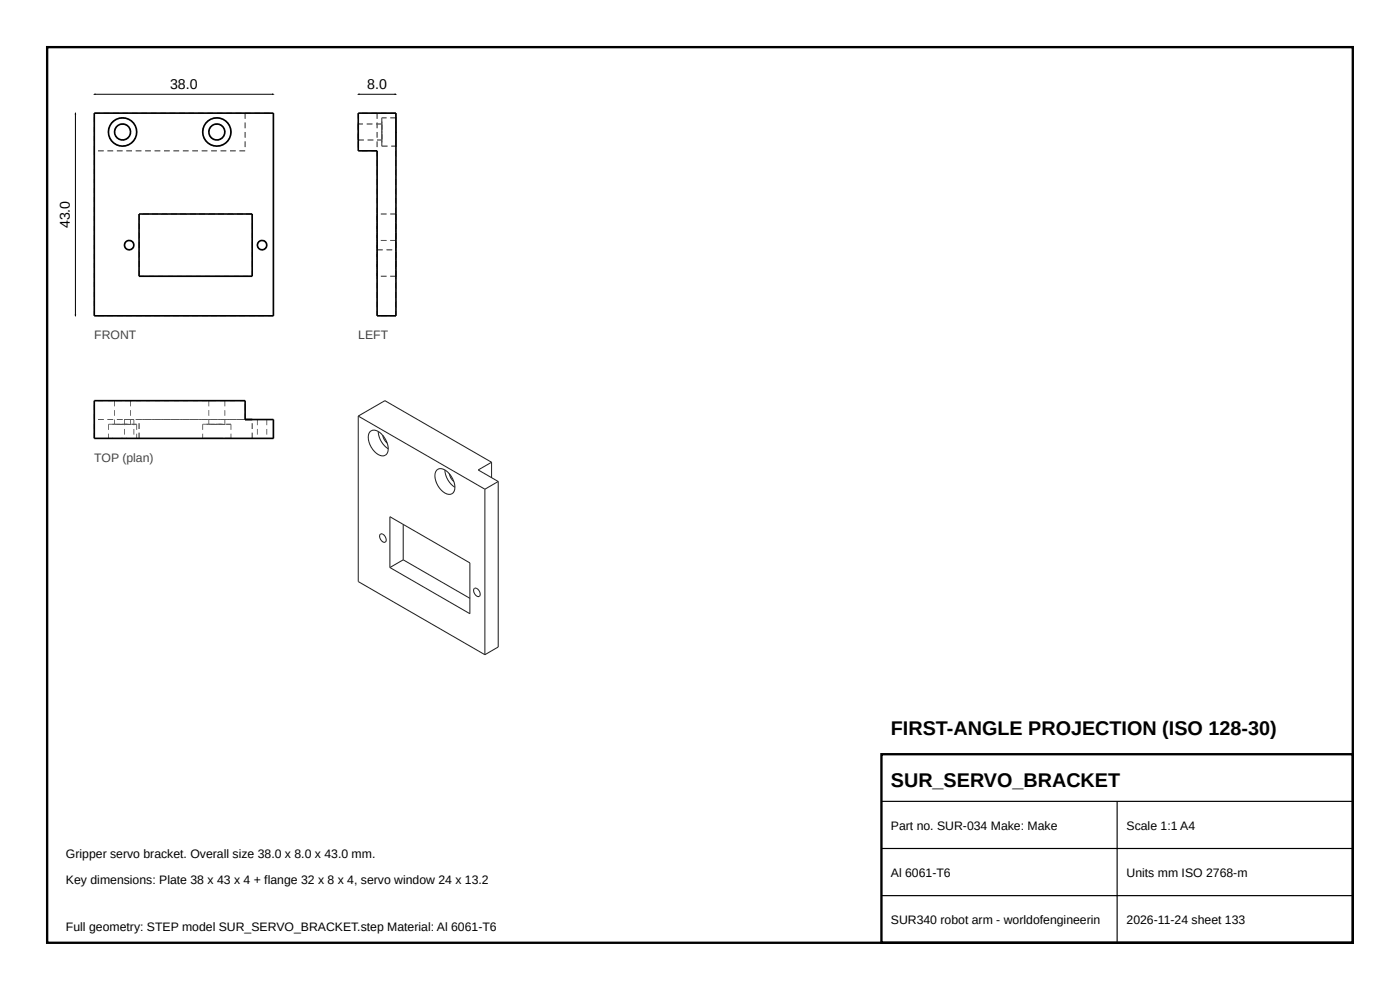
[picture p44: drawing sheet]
<svg xmlns="http://www.w3.org/2000/svg" width="297mm" height="210mm" viewBox="0 0 297 210" stroke-linecap="round" stroke-linejoin="round" font-family="sans-serif">
<defs><g id="words">
<g font-size="4.2">
<text x="189" y="156">FIRST-ANGLE PROJECTION (ISO 128-30)</text>
<text x="189" y="167">SUR_SERVO_BRACKET</text>
</g>
<g font-size="3">
<text x="36.1" y="18.8">38.0</text>
<text x="77.9" y="18.8">8.0</text>
<text x="14.8" y="48.4" transform="rotate(-90 14.8 48.4)">43.0</text>
</g>
<g font-size="2.6" fill="#444">
<text x="20" y="72">FRONT</text>
<text x="76" y="72">LEFT</text>
<text x="20" y="98">TOP (plan)</text>
</g>
<g font-size="2.6">
<text x="189" y="176">Part no. SUR-034 Make: Make</text>
<text x="239" y="176">Scale 1:1 A4</text>
<text x="14" y="182">Gripper servo bracket. Overall size 38.0 x 8.0 x 43.0 mm.</text>
<text x="189" y="186">Al 6061-T6</text>
<text x="239" y="186">Units mm ISO 2768-m</text>
<text x="14" y="187.5">Key dimensions: Plate 38 x 43 x 4 + flange 32 x 8 x 4, servo window 24 x 13.2</text>
<text x="14" y="197.5">Full geometry: STEP model SUR_SERVO_BRACKET.step Material: Al 6061-T6</text>
<text x="189" y="196">SUR340 robot arm - worldofengineerin</text>
<text x="239" y="196">2026-11-24 sheet 133</text>
</g>
</g></defs>
<path d="M10 10h277v190h-277zM187 160h100v40h-100z" fill="none" stroke="#000" stroke-width=".5"/>
<path d="M187 170h100M187 180h100M237 170v30M187 190h100" fill="none" stroke="#000" stroke-width=".25"/>
<g fill="#555">
<path d="M20 23.9h1.2v.2h-1.2zM22 23.9h1.2v.2h-1.2zM24 23.9h1.2v.2h-1.2zM26 23.9h1.2v.2h-1.2zM28 23.9h1.2v.2h-1.2zM30 23.9h1.2v.2h-1.2zM32 23.9h1.2v.2h-1.2zM34 23.9h1.2v.2h-1.2zM36 23.9h1.2v.2h-1.2zM38 23.9h1.2v.2h-1.2zM40 23.9h1.2v.2h-1.2zM42 23.9h1.2v.2h-1.2zM44 23.9h1.2v.2h-1.2zM46 23.9h1.2v.2h-1.2zM48 23.9h1.2v.2h-1.2zM50 23.9h1.2v.2h-1.2z"/>
<path d="M52 23.9h1.2v.2h-1.2zM54 23.9h1.2v.2h-1.2zM56 23.9h1.2v.2h-1.2z"/>
<path d="M19.9 65.8h.2v1.2h-.2zM19.9 63.8h.2v1.2h-.2zM19.9 61.8h.2v1.2h-.2zM19.9 59.8h.2v1.2h-.2zM19.9 57.8h.2v1.2h-.2zM19.9 55.8h.2v1.2h-.2zM19.9 53.8h.2v1.2h-.2zM19.9 51.8h.2v1.2h-.2zM19.9 49.8h.2v1.2h-.2zM19.9 47.8h.2v1.2h-.2zM19.9 45.8h.2v1.2h-.2zM19.9 43.8h.2v1.2h-.2zM19.9 41.8h.2v1.2h-.2zM19.9 39.8h.2v1.2h-.2zM19.9 37.8h.2v1.2h-.2zM19.9 35.8h.2v1.2h-.2zM19.9 33.8h.2v1.2h-.2zM19.9 32h.2v1h-.2z"/>
<path d="M19.9 30.8h.2v1.2h-.2zM19.9 28.8h.2v1.2h-.2zM19.9 26.8h.2v1.2h-.2zM19.9 24.8h.2v1.2h-.2z"/>
<path d="M51.9 24h.2v1.2h-.2zM51.9 26h.2v1.2h-.2zM51.9 28h.2v1.2h-.2zM51.9 30h.2v1.2h-.2z"/>
<path d="M50.8 31.9h1.2v.2h-1.2zM48.8 31.9h1.2v.2h-1.2zM46.8 31.9h1.2v.2h-1.2zM44.8 31.9h1.2v.2h-1.2zM42.8 31.9h1.2v.2h-1.2zM40.8 31.9h1.2v.2h-1.2zM38.8 31.9h1.2v.2h-1.2zM36.8 31.9h1.2v.2h-1.2zM34.8 31.9h1.2v.2h-1.2zM32.8 31.9h1.2v.2h-1.2zM30.8 31.9h1.2v.2h-1.2zM28.8 31.9h1.2v.2h-1.2zM26.8 31.9h1.2v.2h-1.2zM24.8 31.9h1.2v.2h-1.2zM22.8 31.9h1.2v.2h-1.2zM20.8 31.9h1.2v.2h-1.2z"/>
<path d="M26 26.2l.5 .1 .7 .4-.2 .1v-.2l-.5-.2h-.5zM27.5 27.4l.1-.1 .2 .6-.1 .7-.2-.1 .2-.6zM26.1 29.6l.6-.1 .4-.4 .2 .2-1 .5h-.2zM24.4 28.8l.2-.1 .2 .5 .6 .3-.1 .1-.5-.3zM24.6 26.9l.2 .1-.4 .4v.6h-.2zM25.3 26.4l.7-.2v.2h-.5l-.1 .1z"/>
<path d="M46 26.2l.5 .1 .7 .4-.2 .1v-.2l-.5-.2h-.5zM47.5 27.4l.1-.1 .2 .6-.1 .7-.2-.1 .2-.6zM46.1 29.6l.6-.1 .4-.4 .2 .2-1 .5h-.2zM44.4 28.8l.2-.1 .2 .5 .6 .3-.1 .1-.5-.3zM44.6 26.9l.2 .1-.4 .4v.6h-.2zM45.3 26.4l.7-.2v.2h-.5l-.1 .1z"/>
<path d="M51.9 24h.2v1.2h-.2zM51.9 26h.2v1.2h-.2zM51.9 28h.2v1.2h-.2zM51.9 30h.2v1.2h-.2z"/>
<path d="M50.8 31.9h1.2v.2h-1.2zM48.8 31.9h1.2v.2h-1.2zM46.8 31.9h1.2v.2h-1.2zM44.8 31.9h1.2v.2h-1.2zM42.8 31.9h1.2v.2h-1.2zM40.8 31.9h1.2v.2h-1.2zM38.8 31.9h1.2v.2h-1.2zM36.8 31.9h1.2v.2h-1.2zM34.8 31.9h1.2v.2h-1.2zM32.8 31.9h1.2v.2h-1.2zM30.8 31.9h1.2v.2h-1.2zM28.8 31.9h1.2v.2h-1.2zM26.8 31.9h1.2v.2h-1.2zM24.8 31.9h1.2v.2h-1.2zM22.8 31.9h1.2v.2h-1.2zM20.8 31.9h1.2v.2h-1.2z"/>
<path d="M57.9 24h.2v1.2h-.2zM57.9 26h.2v1.2h-.2zM57.9 28h.2v1.2h-.2zM57.9 30h.2v1.2h-.2zM57.9 32h.2v1.2h-.2zM57.9 34h.2v1.2h-.2zM57.9 36h.2v1.2h-.2zM57.9 38h.2v1.2h-.2zM57.9 40h.2v1.2h-.2zM57.9 42h.2v1.2h-.2zM57.9 44h.2v1.2h-.2zM57.9 46h.2v1.2h-.2zM57.9 48h.2v1.2h-.2zM57.9 50h.2v1.2h-.2zM57.9 52h.2v1.2h-.2zM57.9 54h.2v1.2h-.2zM57.9 56h.2v1.2h-.2zM57.9 58h.2v1.2h-.2zM57.9 60h.2v1.2h-.2zM57.9 62h.2v1.2h-.2zM57.9 64h.2v1.2h-.2zM57.9 66h.2v1h-.2z"/>
<path d="M56.8 66.9h1.2v.2h-1.2zM54.8 66.9h1.2v.2h-1.2zM52.8 66.9h1.2v.2h-1.2zM50.8 66.9h1.2v.2h-1.2zM48.8 66.9h1.2v.2h-1.2zM46.8 66.9h1.2v.2h-1.2zM44.8 66.9h1.2v.2h-1.2zM42.8 66.9h1.2v.2h-1.2zM40.8 66.9h1.2v.2h-1.2zM38.8 66.9h1.2v.2h-1.2zM36.8 66.9h1.2v.2h-1.2zM34.8 66.9h1.2v.2h-1.2zM32.8 66.9h1.2v.2h-1.2zM30.8 66.9h1.2v.2h-1.2zM28.8 66.9h1.2v.2h-1.2zM26.8 66.9h1.2v.2h-1.2zM24.8 66.9h1.2v.2h-1.2zM22.8 66.9h1.2v.2h-1.2zM20.8 66.9h1.2v.2h-1.2z"/>
<path d="M27.4 50.9a1.06 1.06 0 0 1 1 .7l-.2 .1-.1-.4-.3-.2h-.4zM27.3 52.9h.5l.3-.2 .1-.3 .2 .1a1.02 1.02 0 0 1-1.1 .6zM26.5 51.5l.1 .1-.2 .4 .1 .4 .2 .2-.1 .1a1 1 0 0 1-.1-1.2zM27.1 51l.3-.1v.2h-.2z"/>
<path d="M53.4 57.4h.2v1.2h-.2zM53.4 55.4h.2v1.2h-.2zM53.4 53.4h.2v1.2h-.2zM53.4 51.4h.2v1.2h-.2zM53.4 49.4h.2v1.2h-.2zM53.4 47.4h.2v1.2h-.2zM53.4 45.4h.2v1.2h-.2z"/>
<path d="M29.5 58.5h1.2v.2h-1.2zM31.5 58.5h1.2v.2h-1.2zM33.5 58.5h1.2v.2h-1.2zM35.5 58.5h1.2v.2h-1.2zM37.5 58.5h1.2v.2h-1.2zM39.5 58.5h1.2v.2h-1.2zM41.5 58.5h1.2v.2h-1.2zM43.5 58.5h1.2v.2h-1.2zM45.5 58.5h1.2v.2h-1.2zM47.5 58.5h1.2v.2h-1.2zM49.5 58.5h1.2v.2h-1.2zM51.5 58.5h1.2v.2h-1.2z"/>
<path d="M52.3 45.3h1.2v.2h-1.2zM50.3 45.3h1.2v.2h-1.2zM48.3 45.3h1.2v.2h-1.2zM46.3 45.3h1.2v.2h-1.2zM44.3 45.3h1.2v.2h-1.2zM42.3 45.3h1.2v.2h-1.2zM40.3 45.3h1.2v.2h-1.2zM38.3 45.3h1.2v.2h-1.2zM36.3 45.3h1.2v.2h-1.2zM34.3 45.3h1.2v.2h-1.2zM32.3 45.3h1.2v.2h-1.2zM30.3 45.3h1.2v.2h-1.2z"/>
<path d="M29.4 45.4h.2v1.2h-.2zM29.4 47.4h.2v1.2h-.2zM29.4 49.4h.2v1.2h-.2zM29.4 51.4h.2v1.2h-.2zM29.4 53.4h.2v1.2h-.2zM29.4 55.4h.2v1.2h-.2zM29.4 57.4h.2v1.2h-.2z"/>
<path d="M55.6 50.9a1.06 1.06 0 0 1 1 .7l-.2 .1-.1-.4-.3-.2h-.4zM55.5 52.9h.5l.3-.2 .1-.3 .2 .1a1.02 1.02 0 0 1-1.1 .6zM54.7 51.5l.1 .1-.2 .4 .1 .4 .2 .2-.1 .1a1 1 0 0 1-.1-1.2zM55.3 51l.3-.1v.2h-.2z"/>
<path d="M26 24.9l1.2 .3-.1 .1-.4-.2h-.7zM27.9 25.6l.8 .9-.2 .1-.2-.5-.5-.4zM28.8 27.3h.2v1.2h-.1l.1-.5zM28.6 29.2l.2 .1-.7 1-.2-.2 .4-.2zM26.2 30.9h.5l.6-.3 .1 .1-.7 .3-.5 .1zM24.4 30.4l.3 .3 .7 .1v.2l-.7-.2-.4-.3zM23.1 28.9h.1l.1 .4 .5 .6-.1 .1zM23.1 26.9l.2 .1-.2 .3v.8h-.2zM23.6 26.1l.8-.7 .1 .1-.4 .2-.4 .6-.2-.1zM25.2 25l.8-.1v.2h-.7l-.1 .1z"/>
<path d="M46 24.9l1.2 .3-.1 .1-.4-.2h-.7zM47.9 25.6l.8 .9-.2 .1-.2-.5-.5-.4zM48.8 27.3h.2v1.2h-.1l.1-.5zM48.6 29.2l.2 .1-.7 1-.2-.2 .4-.2zM46.2 30.9h.5l.6-.3 .1 .1-.7 .3-.5 .1zM44.4 30.4l.3 .3 .7 .1v.2l-.7-.2-.4-.3zM43.1 28.9h.1l.1 .4 .5 .6-.1 .1zM43.1 26.9l.2 .1-.2 .3v.8h-.2zM43.6 26.1l.8-.7 .1 .1-.4 .2-.4 .6-.2-.1zM45.2 25l.8-.1v.2h-.7l-.1 .1z"/>
</g>
<g fill="none" stroke="#000" stroke-width=".35">
<path d="M20 24h38v43h-38zM29.5 45.4h24v13.2h-24z"/>
<circle cx="26" cy="28" r="1.7"/>
<circle cx="26" cy="28" r="3"/>
<circle cx="46" cy="28" r="1.7"/>
<circle cx="46" cy="28" r="3"/>
<circle cx="27.4" cy="52" r="1"/>
<circle cx="55.6" cy="52" r="1"/>
</g>
<g fill="#555">
<path d="M26 84.9h1.2v.2h-1.2z"/>
<path d="M24.3 84.9h1.2v.2h-1.2z"/>
<path d="M46 84.9h1.2v.2h-1.2z"/>
<path d="M44.3 84.9h1.2v.2h-1.2z"/>
<path d="M27.4 88.9h1v.2h-1z"/>
<path d="M27.2 88.9h1.2v.2h-1.2z"/>
<path d="M26.4 88.9h1v.2h-1z"/>
<path d="M55.6 88.9h1v.2h-1z"/>
<path d="M55.4 88.9h1.2v.2h-1.2z"/>
<path d="M54.6 88.9h1v.2h-1z"/>
<path d="M27.4 92.9h1v.2h-1z"/>
<path d="M27.2 92.9h1.2v.2h-1.2z"/>
<path d="M26.4 92.9h1v.2h-1z"/>
<path d="M55.6 92.9h1v.2h-1z"/>
<path d="M55.4 92.9h1.2v.2h-1.2z"/>
<path d="M54.6 92.9h1v.2h-1z"/>
<path d="M24.8 89.9h1.2v.2h-1.2z"/>
<path d="M26.5 89.9h1.2v.2h-1.2z"/>
<path d="M44.8 89.9h1.2v.2h-1.2z"/>
<path d="M46.5 89.9h1.2v.2h-1.2z"/>
<path d="M19.9 91.8h.2v1.2h-.2zM19.9 89.8h.2v1.2h-.2z"/>
<path d="M19.9 87.8h.2v1.2h-.2zM19.9 85.8h.2v1.2h-.2z"/>
<path d="M50.8 84.9h1.2v.2h-1.2zM48.8 84.9h1.2v.2h-1.2zM46.8 84.9h1.2v.2h-1.2zM44.8 84.9h1.2v.2h-1.2zM42.8 84.9h1.2v.2h-1.2zM40.8 84.9h1.2v.2h-1.2zM38.8 84.9h1.2v.2h-1.2zM36.8 84.9h1.2v.2h-1.2zM34.8 84.9h1.2v.2h-1.2zM32.8 84.9h1.2v.2h-1.2zM30.8 84.9h1.2v.2h-1.2zM28.8 84.9h1.2v.2h-1.2zM26.8 84.9h1.2v.2h-1.2zM24.8 84.9h1.2v.2h-1.2zM22.8 84.9h1.2v.2h-1.2zM20.8 84.9h1.2v.2h-1.2z"/>
<path d="M26.5 84.9h1.2v.2h-1.2zM24.5 84.9h1.2v.2h-1.2z"/>
<path d="M46.5 84.9h1.2v.2h-1.2zM44.5 84.9h1.2v.2h-1.2z"/>
<path d="M51.9 87.8h.2v1.2h-.2zM51.9 85.8h.2v1.2h-.2z"/>
<path d="M50.8 88.9h1.2v.2h-1.2zM48.8 88.9h1.2v.2h-1.2zM46.8 88.9h1.2v.2h-1.2zM44.8 88.9h1.2v.2h-1.2zM42.8 88.9h1.2v.2h-1.2zM40.8 88.9h1.2v.2h-1.2zM38.8 88.9h1.2v.2h-1.2zM36.8 88.9h1.2v.2h-1.2zM34.8 88.9h1.2v.2h-1.2zM32.8 88.9h1.2v.2h-1.2zM30.8 88.9h1.2v.2h-1.2zM28.8 88.9h1.2v.2h-1.2zM26.8 88.9h1.2v.2h-1.2zM24.8 88.9h1.2v.2h-1.2zM22.8 88.9h1.2v.2h-1.2zM20.8 88.9h1.2v.2h-1.2z"/>
<path d="M56.8 88.9h1.2v.2h-1.2zM54.8 88.9h1.2v.2h-1.2zM52.8 88.9h1.2v.2h-1.2zM50.8 88.9h1.2v.2h-1.2zM48.8 88.9h1.2v.2h-1.2zM46.8 88.9h1.2v.2h-1.2zM44.8 88.9h1.2v.2h-1.2zM42.8 88.9h1.2v.2h-1.2zM40.8 88.9h1.2v.2h-1.2zM38.8 88.9h1.2v.2h-1.2zM36.8 88.9h1.2v.2h-1.2zM34.8 88.9h1.2v.2h-1.2zM32.8 88.9h1.2v.2h-1.2zM30.8 88.9h1.2v.2h-1.2zM28.8 88.9h1.2v.2h-1.2zM26.8 88.9h1.2v.2h-1.2zM24.8 88.9h1.2v.2h-1.2zM22.8 88.9h1.2v.2h-1.2zM20.8 88.9h1.2v.2h-1.2z"/>
<path d="M29.5 88.9h1.2v.2h-1.2zM31.5 88.9h1.2v.2h-1.2zM33.5 88.9h1.2v.2h-1.2zM35.5 88.9h1.2v.2h-1.2zM37.5 88.9h1.2v.2h-1.2zM39.5 88.9h1.2v.2h-1.2zM41.5 88.9h1.2v.2h-1.2zM43.5 88.9h1.2v.2h-1.2zM45.5 88.9h1.2v.2h-1.2zM47.5 88.9h1.2v.2h-1.2zM49.5 88.9h1.2v.2h-1.2zM51.5 88.9h.5v.2h-.5z"/>
<path d="M52.3 88.9h1.2v.2h-1.2zM50.3 88.9h1.2v.2h-1.2zM48.3 88.9h1.2v.2h-1.2zM46.3 88.9h1.2v.2h-1.2zM44.3 88.9h1.2v.2h-1.2zM42.3 88.9h1.2v.2h-1.2zM40.3 88.9h1.2v.2h-1.2zM38.3 88.9h1.2v.2h-1.2zM36.3 88.9h1.2v.2h-1.2zM34.3 88.9h1.2v.2h-1.2zM32.3 88.9h1.2v.2h-1.2zM30.3 88.9h1.2v.2h-1.2z"/>
<path d="M57.9 91.8h.2v1.2h-.2zM57.9 89.8h.2v1.2h-.2z"/>
<path d="M56.8 92.9h1.2v.2h-1.2zM54.8 92.9h1.2v.2h-1.2zM52.8 92.9h1.2v.2h-1.2zM50.8 92.9h1.2v.2h-1.2zM48.8 92.9h1.2v.2h-1.2zM46.8 92.9h1.2v.2h-1.2zM44.8 92.9h1.2v.2h-1.2zM42.8 92.9h1.2v.2h-1.2zM40.8 92.9h1.2v.2h-1.2zM38.8 92.9h1.2v.2h-1.2zM36.8 92.9h1.2v.2h-1.2zM34.8 92.9h1.2v.2h-1.2zM32.8 92.9h1.2v.2h-1.2zM30.8 92.9h1.2v.2h-1.2zM28.8 92.9h1.2v.2h-1.2zM26.8 92.9h1.2v.2h-1.2zM24.8 92.9h1.2v.2h-1.2zM22.8 92.9h1.2v.2h-1.2zM20.8 92.9h1.2v.2h-1.2z"/>
<path d="M26 92.9h1.2v.2h-1.2zM28 92.9h1v.2h-1z"/>
<path d="M27.8 92.9h1.2v.2h-1.2zM25.8 92.9h1.2v.2h-1.2zM23.8 92.9h1.2v.2h-1.2z"/>
<path d="M23 92.9h1.2v.2h-1.2zM25 92.9h1v.2h-1z"/>
<path d="M29.5 92.9h1.2v.2h-1.2zM31.5 92.9h1.2v.2h-1.2zM33.5 92.9h1.2v.2h-1.2zM35.5 92.9h1.2v.2h-1.2zM37.5 92.9h1.2v.2h-1.2zM39.5 92.9h1.2v.2h-1.2zM41.5 92.9h1.2v.2h-1.2zM43.5 92.9h1.2v.2h-1.2zM45.5 92.9h1.2v.2h-1.2zM47.5 92.9h1.2v.2h-1.2zM49.5 92.9h1.2v.2h-1.2zM51.5 92.9h1.2v.2h-1.2z"/>
<path d="M52.3 92.9h1.2v.2h-1.2zM50.3 92.9h1.2v.2h-1.2zM48.3 92.9h1.2v.2h-1.2zM46.3 92.9h1.2v.2h-1.2zM44.3 92.9h1.2v.2h-1.2zM42.3 92.9h1.2v.2h-1.2zM40.3 92.9h1.2v.2h-1.2zM38.3 92.9h1.2v.2h-1.2zM36.3 92.9h1.2v.2h-1.2zM34.3 92.9h1.2v.2h-1.2zM32.3 92.9h1.2v.2h-1.2zM30.3 92.9h1.2v.2h-1.2z"/>
<path d="M46 92.9h1.2v.2h-1.2zM48 92.9h1v.2h-1z"/>
<path d="M47.8 92.9h1.2v.2h-1.2zM45.8 92.9h1.2v.2h-1.2zM43.8 92.9h1.2v.2h-1.2z"/>
<path d="M43 92.9h1.2v.2h-1.2zM45 92.9h1v.2h-1z"/>
<path d="M24.3 89.9h1.2v.2h-1.2zM26.3 89.9h1.2v.2h-1.2z"/>
<path d="M44.3 89.9h1.2v.2h-1.2zM46.3 89.9h1.2v.2h-1.2z"/>
<path d="M53.4 91.8h.2v1.2h-.2zM53.4 89.8h.2v1.2h-.2z"/>
<path d="M53.4 91.8h.2v1.2h-.2zM53.4 89.8h.2v1.2h-.2z"/>
<path d="M29.4 91.8h.2v1.2h-.2zM29.4 89.8h.2v1.2h-.2z"/>
<path d="M29.4 91.8h.2v1.2h-.2zM29.4 89.8h.2v1.2h-.2z"/>
<path d="M26 89.9h1.2v.2h-1.2zM28 89.9h1v.2h-1z"/>
<path d="M27.8 89.9h1.2v.2h-1.2zM25.8 89.9h1.2v.2h-1.2zM23.8 89.9h1.2v.2h-1.2z"/>
<path d="M23 89.9h1.2v.2h-1.2zM25 89.9h1v.2h-1z"/>
<path d="M46 89.9h1.2v.2h-1.2zM48 89.9h1v.2h-1z"/>
<path d="M47.8 89.9h1.2v.2h-1.2zM45.8 89.9h1.2v.2h-1.2zM43.8 89.9h1.2v.2h-1.2z"/>
<path d="M43 89.9h1.2v.2h-1.2zM45 89.9h1v.2h-1z"/>
<path d="M24.2 85h.2v1.2h-.2zM24.2 87h.2v1.2h-.2zM24.2 89h.2v1h-.2z"/>
<path d="M27.6 85h.2v1.2h-.2zM27.6 87h.2v1.2h-.2zM27.6 89h.2v1h-.2z"/>
<path d="M44.2 85h.2v1.2h-.2zM44.2 87h.2v1.2h-.2zM44.2 89h.2v1h-.2z"/>
<path d="M47.6 85h.2v1.2h-.2zM47.6 87h.2v1.2h-.2zM47.6 89h.2v1h-.2z"/>
<path d="M26.3 89h.2v1.2h-.2zM26.3 91h.2v1.2h-.2z"/>
<path d="M28.3 89h.2v1.2h-.2zM28.3 91h.2v1.2h-.2z"/>
<path d="M54.5 89h.2v1.2h-.2zM54.5 91h.2v1.2h-.2z"/>
<path d="M56.5 89h.2v1.2h-.2zM56.5 91h.2v1.2h-.2z"/>
<path d="M22.9 90h.2v1.2h-.2zM22.9 92h.2v1h-.2z"/>
<path d="M28.9 90h.2v1.2h-.2zM28.9 92h.2v1h-.2z"/>
<path d="M42.9 90h.2v1.2h-.2zM42.9 92h.2v1h-.2z"/>
<path d="M48.9 90h.2v1.2h-.2zM48.9 92h.2v1h-.2z"/>
</g>
<path d="M20 85h32v4h6v4h-38z" fill="none" stroke="#000" stroke-width=".35"/>
<g fill="#555">
<path d="M79.9 51h.2v1.2h-.2z"/>
<path d="M79.9 51.8h.2v1.2h-.2z"/>
<path d="M83.9 51h.2v1.2h-.2z"/>
<path d="M83.9 51.8h.2v1.2h-.2z"/>
<path d="M78.8 23.9h1.2v.2h-1.2zM76.8 23.9h1.2v.2h-1.2z"/>
<path d="M82.8 23.9h1.2v.2h-1.2zM80.8 23.9h1.2v.2h-1.2z"/>
<path d="M75.9 24h.2v1.2h-.2zM75.9 26h.2v1.2h-.2zM75.9 28h.2v1.2h-.2zM75.9 30h.2v1.2h-.2z"/>
<path d="M75.9 26.3h.2v1.2h-.2zM75.9 28.3h.2v1.2h-.2z"/>
<path d="M75.9 28.5h.2v1.2h-.2zM75.9 26.5h.2v1.2h-.2z"/>
<path d="M75.9 26.3h.2v1.2h-.2zM75.9 28.3h.2v1.2h-.2z"/>
<path d="M75.9 28.5h.2v1.2h-.2zM75.9 26.5h.2v1.2h-.2z"/>
<path d="M78.8 31.9h1.2v.2h-1.2zM76.8 31.9h1.2v.2h-1.2z"/>
<path d="M79.9 24h.2v1.2h-.2zM79.9 26h.2v1.2h-.2zM79.9 28h.2v1.2h-.2zM79.9 30h.2v1.2h-.2z"/>
<path d="M79.9 24h.2v1.2h-.2zM79.9 26h.2v1.2h-.2zM79.9 28h.2v1.2h-.2zM79.9 30h.2v1.2h-.2zM79.9 32h.2v1.2h-.2zM79.9 34h.2v1.2h-.2zM79.9 36h.2v1.2h-.2zM79.9 38h.2v1.2h-.2zM79.9 40h.2v1.2h-.2zM79.9 42h.2v1.2h-.2zM79.9 44h.2v1.2h-.2zM79.9 46h.2v1.2h-.2zM79.9 48h.2v1.2h-.2zM79.9 50h.2v1.2h-.2zM79.9 52h.2v1.2h-.2zM79.9 54h.2v1.2h-.2zM79.9 56h.2v1.2h-.2zM79.9 58h.2v1.2h-.2zM79.9 60h.2v1.2h-.2zM79.9 62h.2v1.2h-.2zM79.9 64h.2v1.2h-.2zM79.9 66h.2v1h-.2z"/>
<path d="M79.9 57.4h.2v1.2h-.2zM79.9 55.4h.2v1.2h-.2zM79.9 53.4h.2v1.2h-.2zM79.9 51.4h.2v1.2h-.2zM79.9 49.4h.2v1.2h-.2zM79.9 47.4h.2v1.2h-.2zM79.9 45.4h.2v1.2h-.2z"/>
<path d="M79.9 45.4h.2v1.2h-.2zM79.9 47.4h.2v1.2h-.2zM79.9 49.4h.2v1.2h-.2zM79.9 51.4h.2v1.2h-.2zM79.9 53.4h.2v1.2h-.2zM79.9 55.4h.2v1.2h-.2zM79.9 57.4h.2v1.2h-.2z"/>
<path d="M82.8 66.9h1.2v.2h-1.2zM80.8 66.9h1.2v.2h-1.2z"/>
<path d="M83.9 24h.2v1.2h-.2zM83.9 26h.2v1.2h-.2zM83.9 28h.2v1.2h-.2zM83.9 30h.2v1.2h-.2zM83.9 32h.2v1.2h-.2zM83.9 34h.2v1.2h-.2zM83.9 36h.2v1.2h-.2zM83.9 38h.2v1.2h-.2zM83.9 40h.2v1.2h-.2zM83.9 42h.2v1.2h-.2zM83.9 44h.2v1.2h-.2zM83.9 46h.2v1.2h-.2zM83.9 48h.2v1.2h-.2zM83.9 50h.2v1.2h-.2zM83.9 52h.2v1.2h-.2zM83.9 54h.2v1.2h-.2zM83.9 56h.2v1.2h-.2zM83.9 58h.2v1.2h-.2zM83.9 60h.2v1.2h-.2zM83.9 62h.2v1.2h-.2zM83.9 64h.2v1.2h-.2zM83.9 66h.2v1h-.2z"/>
<path d="M83.9 25h.2v1.2h-.2zM83.9 27h.2v1.2h-.2zM83.9 29h.2v1.2h-.2z"/>
<path d="M83.9 29.8h.2v1.2h-.2zM83.9 27.8h.2v1.2h-.2zM83.9 25.8h.2v1.2h-.2z"/>
<path d="M83.9 57.4h.2v1.2h-.2zM83.9 55.4h.2v1.2h-.2zM83.9 53.4h.2v1.2h-.2zM83.9 51.4h.2v1.2h-.2zM83.9 49.4h.2v1.2h-.2zM83.9 47.4h.2v1.2h-.2zM83.9 45.4h.2v1.2h-.2z"/>
<path d="M83.9 45.4h.2v1.2h-.2zM83.9 47.4h.2v1.2h-.2zM83.9 49.4h.2v1.2h-.2zM83.9 51.4h.2v1.2h-.2zM83.9 53.4h.2v1.2h-.2zM83.9 55.4h.2v1.2h-.2zM83.9 57.4h.2v1.2h-.2z"/>
<path d="M83.9 25h.2v1.2h-.2zM83.9 27h.2v1.2h-.2zM83.9 29h.2v1.2h-.2z"/>
<path d="M83.9 29.8h.2v1.2h-.2zM83.9 27.8h.2v1.2h-.2zM83.9 25.8h.2v1.2h-.2z"/>
<path d="M80.9 26.3h.2v1.2h-.2zM80.9 28.3h.2v1.2h-.2z"/>
<path d="M80.9 28.5h.2v1.2h-.2zM80.9 26.5h.2v1.2h-.2z"/>
<path d="M79.8 26.2h1.2v.2h-1.2zM77.8 26.2h1.2v.2h-1.2zM76 26.2h1v.2h-1z"/>
<path d="M80.9 26.3h.2v1.2h-.2zM80.9 28.3h.2v1.2h-.2z"/>
<path d="M80.9 28.5h.2v1.2h-.2zM80.9 26.5h.2v1.2h-.2z"/>
<path d="M79.8 26.2h1.2v.2h-1.2zM77.8 26.2h1.2v.2h-1.2zM76 26.2h1v.2h-1z"/>
<path d="M82.8 50.9h1.2v.2h-1.2zM80.8 50.9h1.2v.2h-1.2z"/>
<path d="M82.8 58.5h1.2v.2h-1.2zM80.8 58.5h1.2v.2h-1.2z"/>
<path d="M82.8 45.3h1.2v.2h-1.2zM80.8 45.3h1.2v.2h-1.2z"/>
<path d="M82.8 58.5h1.2v.2h-1.2zM80.8 58.5h1.2v.2h-1.2z"/>
<path d="M82.8 45.3h1.2v.2h-1.2zM80.8 45.3h1.2v.2h-1.2z"/>
<path d="M82.8 50.9h1.2v.2h-1.2zM80.8 50.9h1.2v.2h-1.2z"/>
<path d="M82.8 24.9h1.2v.2h-1.2zM81 24.9h1v.2h-1z"/>
<path d="M80.9 25h.2v1.2h-.2zM80.9 27h.2v1.2h-.2zM80.9 29h.2v1.2h-.2z"/>
<path d="M80.9 29.8h.2v1.2h-.2zM80.9 27.8h.2v1.2h-.2zM80.9 25.8h.2v1.2h-.2z"/>
<path d="M82.8 24.9h1.2v.2h-1.2zM81 24.9h1v.2h-1z"/>
<path d="M80.9 25h.2v1.2h-.2zM80.9 27h.2v1.2h-.2zM80.9 29h.2v1.2h-.2z"/>
<path d="M80.9 29.8h.2v1.2h-.2zM80.9 27.8h.2v1.2h-.2zM80.9 25.8h.2v1.2h-.2z"/>
<path d="M76 29.6h1.2v.2h-1.2zM78 29.6h1.2v.2h-1.2zM80 29.6h1v.2h-1z"/>
<path d="M76 29.6h1.2v.2h-1.2zM78 29.6h1.2v.2h-1.2zM80 29.6h1v.2h-1z"/>
<path d="M80 52.9h1.2v.2h-1.2zM82 52.9h1.2v.2h-1.2z"/>
<path d="M80 52.9h1.2v.2h-1.2zM82 52.9h1.2v.2h-1.2z"/>
<path d="M81 30.9h1.2v.2h-1.2zM83 30.9h1v.2h-1z"/>
<path d="M81 30.9h1.2v.2h-1.2zM83 30.9h1v.2h-1z"/>
</g>
<path d="M76 24h8v43h-4v-35h-4z" fill="none" stroke="#000" stroke-width=".35"/>
<g fill="none" stroke="#222" stroke-width=".22">
<path d="M76 88.3l5.7-3.3 22.6 13.1M76 88.3l26.9 15.5M76 88.3v35.1l26.9 15.5M78.5 91.6a1.63 1.63 0 0 1 2.4 .4 3.8 3.8 0 0 1 1.2 4.2 1.41 1.41 0 0 1-2.3-.1 4.3 4.3 0 0 1-1.5-4.2zM80.2 91.5a4.7 4.7 0 0 0 2.2 3.7M81.2 92.3a2.78 2.78 0 0 0 .9 1.7M92.6 99.8a1.63 1.63 0 0 1 2.4 .4 3.8 3.8 0 0 1 1.3 4.2 1.41 1.41 0 0 1-2.3-.1 4.3 4.3 0 0 1-1.6-4.2zM94.4 99.7a4.7 4.7 0 0 0 2.1 3.7M104.3 98.1l-2.8 1.6 4.2 2.4M104.3 98.1v3.2M80.7 113.3a1.15 1.15 0 0 1 1 1.7 1.15 1.15 0 0 1-1-1.7zM82.7 109.6l17 9.8v10.8l-17-9.8z"/>
<path d="M85.5 118.8l14.2 8.1M85.5 111.2v7.6M85.5 118.8l-2.8 1.6M95.3 100.5a2.78 2.78 0 0 0 1 1.7M102.9 103.8v35.1M105.7 102.1l-2.8 1.7M105.7 102.1v35.2l-2.8 1.6M100.7 124.8a1.15 1.15 0 0 1 1 1.7 1.15 1.15 0 0 1-1-1.7z"/>
</g>
<path d="M20 20h38M76 20h8M16 24v43" fill="none" stroke="#000" stroke-width=".21"/>
<path d="M57.7 19.8l.6 .2-.6 .2zM83.7 19.8l.6 .2-.6 .2zM16 23.7l.2 .6h-.4zM19.7 20l.6-.2v.4zM75.7 20l.6-.2v.4zM15.8 66.7h.4l-.2 .6z" fill="#000"/>
<use href="#words"/>
</svg>
